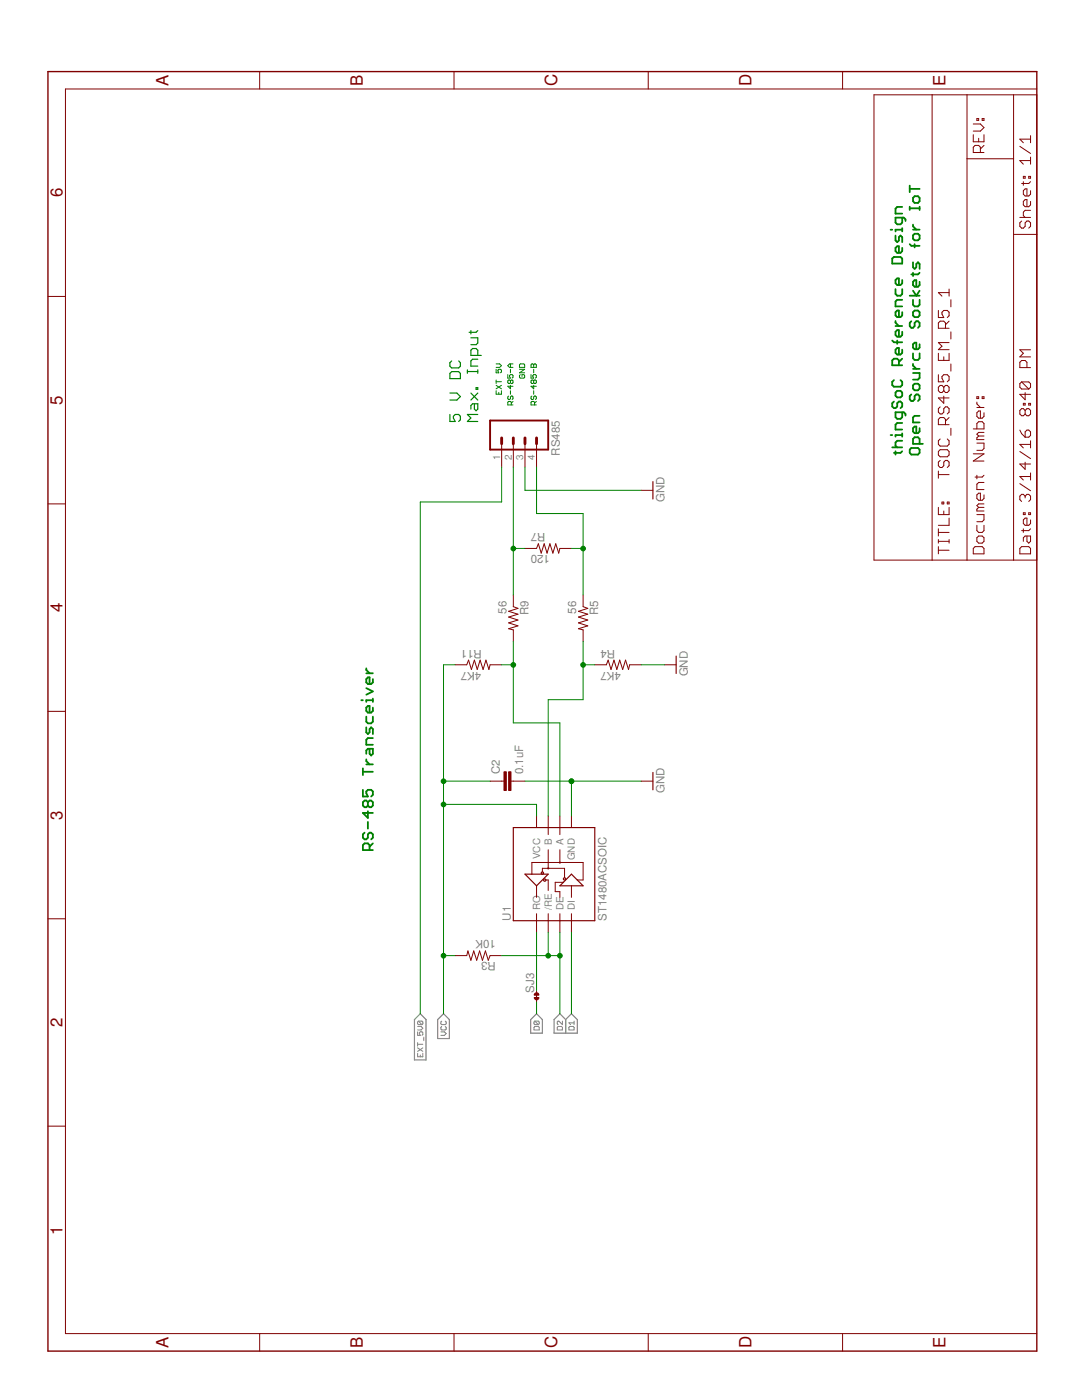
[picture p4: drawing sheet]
<svg xmlns="http://www.w3.org/2000/svg" width="216mm" height="279mm" viewBox="0 0 216 279" stroke-linecap="round" stroke-linejoin="round" font-family="sans-serif">
<defs><g id="words">
<g font-size="3.4" fill="#800000">
<text x="33.6" y="17.1" transform="rotate(-90 33.6 17.1)">A</text>
<text x="72.4" y="17.1" transform="rotate(-90 72.4 17.1)">B</text>
<text x="111.2" y="17.2" transform="rotate(-90 111.2 17.2)">C</text>
<text x="149.9" y="17.2" transform="rotate(-90 149.9 17.2)">D</text>
<text x="188.7" y="17.1" transform="rotate(-90 188.7 17.1)">E</text>
<text x="12.5" y="39.4" transform="rotate(-90 12.5 39.4)">6</text>
<text x="12.5" y="80.8" transform="rotate(-90 12.5 80.8)">5</text>
<text x="12.5" y="122.2" transform="rotate(-90 12.5 122.2)">4</text>
<text x="12.5" y="163.6" transform="rotate(-90 12.5 163.6)">3</text>
<text x="12.5" y="205" transform="rotate(-90 12.5 205)">2</text>
<text x="12.5" y="246.4" transform="rotate(-90 12.5 246.4)">1</text>
<text x="33.6" y="269" transform="rotate(-90 33.6 269)">A</text>
<text x="72.4" y="269" transform="rotate(-90 72.4 269)">B</text>
<text x="111.2" y="269.1" transform="rotate(-90 111.2 269.1)">C</text>
<text x="149.9" y="269.1" transform="rotate(-90 149.9 269.1)">D</text>
<text x="188.7" y="269" transform="rotate(-90 188.7 269)">E</text>
</g>
<g font-size="2.3" fill="#808080">
<text x="111.7" y="90.9" transform="rotate(-90 111.7 90.9)">RS485</text>
<text x="132.6" y="100.2" transform="rotate(-90 132.6 100.2)">GND</text>
<text x="108.8" y="106.5" transform="rotate(-180 108.8 106.5)">R7</text>
<text x="109.7" y="110.8" transform="rotate(-180 109.7 110.8)">120</text>
<text x="101" y="122.4" transform="rotate(-90 101 122.4)">56</text>
<text x="105.4" y="122.8" transform="rotate(-90 105.4 122.8)">R9</text>
<text x="115" y="122.4" transform="rotate(-90 115 122.4)">56</text>
<text x="119.4" y="122.8" transform="rotate(-90 119.4 122.8)">R5</text>
<text x="96.2" y="129.7" transform="rotate(-180 96.2 129.7)">R11</text>
<text x="122.8" y="129.7" transform="rotate(-180 122.8 129.7)">R4</text>
<text x="96" y="134.1" transform="rotate(-180 96 134.1)">4K7</text>
<text x="123.9" y="134.1" transform="rotate(-180 123.9 134.1)">4K7</text>
<text x="137.2" y="135" transform="rotate(-90 137.2 135)">GND</text>
<text x="99.8" y="154.5" transform="rotate(-90 99.8 154.5)">C2</text>
<text x="104.4" y="154.5" transform="rotate(-90 104.4 154.5)">0.1uF</text>
<text x="132.6" y="158.2" transform="rotate(-90 132.6 158.2)">GND</text>
<text x="102" y="183.7" transform="rotate(-90 102 183.7)">U1</text>
<text x="121" y="183.7" transform="rotate(-90 121 183.7)">ST1480ACSOIC</text>
<text x="98.9" y="187.7" transform="rotate(-180 98.9 187.7)">10K</text>
<text x="98.9" y="192.1" transform="rotate(-180 98.9 192.1)">R3</text>
<text x="106.6" y="198.1" transform="rotate(-90 106.6 198.1)">SJ3</text>
</g>
<g font-size="2" fill="#808080">
<text x="99.8" y="91.8" transform="rotate(-90 99.8 91.8)">1</text>
<text x="102.1" y="91.8" transform="rotate(-90 102.1 91.8)">2</text>
<text x="104.4" y="91.8" transform="rotate(-90 104.4 91.8)">3</text>
<text x="106.7" y="91.8" transform="rotate(-90 106.7 91.8)">4</text>
<text x="107.8" y="171.5" transform="rotate(-90 107.8 171.5)">VCC</text>
<text x="110.1" y="168.6" transform="rotate(-90 110.1 168.6)">B</text>
<text x="112.4" y="168.6" transform="rotate(-90 112.4 168.6)">A</text>
<text x="114.7" y="171.7" transform="rotate(-90 114.7 171.7)">GND</text>
<text x="107.8" y="181.6" transform="rotate(-90 107.8 181.6)">RO</text>
<text x="110.1" y="181.6" transform="rotate(-90 110.1 181.6)">/RE</text>
<text x="112.4" y="181.6" transform="rotate(-90 112.4 181.6)">DE</text>
<text x="114.7" y="181.6" transform="rotate(-90 114.7 181.6)">DI</text>
</g>
</g></defs>
<path d="M82.7 203.5l1.2-1.2 1.1 1.2v8h-2.3zM87.3 203.5l1.2-1.2 1.2 1.2v3.8h-2.4zM105.9 203.5l1.2-1.2 1.1 1.2v2.7h-2.3zM110.6 203.5l1.1-1.2 1.2 1.2 1.1-1.2 1.2 1.2v2.7h-4.6zM112.9 203.5v2.7" fill="none" stroke="#808080" stroke-width=".23"/>
<g fill="none" stroke="#808080" stroke-width=".2">
<path d="M83.3 205.9v.7h.6l-.2-.3 .2-.4h.3l.2 .2v.4l-.2 .1M83.3 208.1v.7M83.3 210.2v.7h1.1v-.7M83.3 209.1l1.1 .7M83.3 208.4h1.1M83.3 204.9h.7l.4 .3-.4 .3h-.7M83.5 203.8l-.2 .2v.3l.2 .2h.7M83.5 203.8h.7l.2 .2v.3l-.2 .2M83.5 203.8l.7 .7M83.9 210.5v.4M84.4 209.1l-1.1 .7M84.6 207v.7"/>
<path d="M88 205.9h.7l.3 .4-.3 .3h-.7M88.1 204.9l-.1 .1v.4l.1 .1h.7l.2-.1v-.4l-.2-.1M88.1 203.8l-.1 .2v.3l.1 .2h.7l.2-.2v-.3l-.2-.2M106.7 204.9h.7l.2 .1v.5h-1v-.5zM106.7 203.8l-.1 .2v.3l.1 .2h.7M106.7 203.8h.7l.2 .2v.3l-.2 .2M106.7 203.8l.7 .7M111.4 204.9h.7l.1 .1v.5h-1v-.5zM112.2 203.8v.7l-.7-.7-.3 .2v.3l.2 .2M113.7 204.9h.7l.2 .1v.5h-1.1v-.5zM114.6 203.8v.7M114.6 204.1h-1.1l.4 .4"/>
</g>
<g fill="none" stroke="#800000" stroke-width=".2">
<path d="M51.8 14.3v3.5M90.6 14.3v3.5M129.3 14.3v3.5M168.1 14.3v3.5M174.4 18.9h32.5v92.9h-32.5zM186 18.9v92.9M193 18.9v92.9M202.2 18.9v92.9M206.9 17.8h-193.8v248.3h193.8M193 31.7h9.2M194.2 26.9v1.4h2.1v-1.4M194.2 24.7h1.4l.7 .8-.7 .7h-1.4"/>
<path d="M194.9 23.7h.4v.3h-.4zM195.3 27.6v.7M195.6 30.4v-1l-.3-.4h-.7l-.4 .4v1h2.1M196 23.7h.3v.3h-.3zM196.3 29l-.7 .7M203.5 29.2l2.1 1.4M204.2 35.2h.4v.4h-.4zM204.2 36.3v.7M205.3 35.2h.3v.4h-.3zM205.6 27.1v1.4M205.6 31.3v1.5M205.6 38.1v.7l-.3 .3h-.7l-.4-.3v-.7l.4-.4h.3v1.4"/>
<path d="M205.6 36.3l-.3 .3h-1.4M205.6 32h-2.1l.7 .8M205.6 27.8h-2.1l.7 .7M9.6 59.2h3.5M189.4 57.7v1.4M189.4 58.4h-2.2l.8 .7M189.7 59.8v1.4M202.2 46.8h4.7M203.5 43.4h2.1M203.9 44.1l-.4 .4v.7l.4 .3h.3l.4-.3v-.7l.3-.4h.4l.3 .4v.7l-.3 .3M205.6 40.2v.7l-.3 .4h-.7l-.4-.4v-.7l.4-.4h.3v1.5M205.6 42h-1l-.4 .3v.7l.4 .4"/>
<path d="M187.2 74.8v1.4h1.1l-.3-.7v-.4l.3-.3h.7l.4 .3v.7l-.4 .4M187.2 70.5v1.4h2.2v-1.4M187.2 62v1.4h1.1l-.3-.7v-.4l.3-.3h.7l.4 .3v.7l-.4 .4M188.3 77.3l-.3-.4h-.4l-.4 .4v.7l.4 .3h.4l.3-.3M188.3 77.3l.4-.4h.3l.4 .4v.7l-.4 .3h-.3l-.4-.3M188.3 71.2v.7M188.3 77.3v.7M188.3 79.1v1.4l-1.1-1.1h2.2M188.7 65.5v-1l-.4-.4h-.7l-.4 .4v1h2.2M189.4 68.4h-2.2l.8 .7-.8 .7h2.2M189.4 64.1l-.7 .7M189.7 66.2v1.4"/>
<path d="M189.7 72.6v1.5M194.9 79.2h.4v.3h-.4zM196 79.2h.3v.3h-.3zM203.9 76.2h1.4l.3 .4v.7l-.3 .3M203.9 76.2l-.4 .4v.7l.4 .3h1.4M203.9 76.2l1.4 1.4M204.6 78.4v1.4l-1.1-1.1h2.1M204.9 73.4v-1.1l-.3-.4h-.7l-.4 .4v1.1h2.1M205.6 69.8h-2.1l.7 .7-.7 .7h2.1M100.1 88.6v4.6M102.4 88.6v4.6M104.8 88.6v4.6"/>
<path d="M107.1 88.6v4.6M128 97.9h2.3M187.2 94v1.4M187.2 94.7h2.2M187.6 81.2l-.4 .4v.7l.4 .3h.4l.3-.3v-.7l.4-.4h.3l.4 .4v.7l-.4 .3M187.6 87.6l-.4 .4v.7l.4 .3h1.4l.4-.3v-.7l-.4-.4M187.6 89.7h1.4l.4 .4v.7l-.4 .4h-1.4l-.4-.4v-.7zM187.6 91.9l-.4 .3v.7l.4 .4h.4l.3-.4v-.7l.4-.3h.3l.4 .3v.7l-.4 .4M188.7 84.8v-1.1l-.4-.4h-.7l-.4 .4v1.1h2.2M189.4 83.3l-.7 .7M189.7 85.5v1.4M194.2 85.6h2.1v-1.1l-.3-.3h-.7l-.4 .3v1.1"/>
<path d="M194.2 90.6h2.1l-2.1 1.4h2.1M194.9 88.4h1.4v1.1l-.3 .4h-1.1M194.9 80.2v.4l.7 .7M194.9 94.8v.8M194.9 81.3h1.4M195.3 87l-.4 .4v.3h1.4M195.3 87h1M196.3 82.4v.7l-.3 .4h-.7l-.4-.4v-.7l.4-.4h.3v1.5M196.3 98.8v.7l-.3 .3h-.7l-.4-.3v-.7l.4-.4h.3v1.4M196.3 96.3h-1l-.4 .3v1.1h1.4M196.3 94.8l-.3 .4h-1.4M196.3 86.3h-1l-.4 .4 .4 .3"/>
<path d="M203.5 96.5l2.1 1.4M203.5 90.1l2.1 1.4M203.5 85.8l.4 .8 .7 .6M204.2 80.5h.4v.3h-.4zM204.6 81.9l.3-.3h.4l.3 .3v.7l-.3 .4h-.4l-.3-.4M204.6 99l.3-.3h.4l.3 .3v.7l-.3 .4M204.6 81.9l-.4-.3h-.3l-.4 .3v.7l.4 .4h.3l.4-.4M204.6 99l-.4-.3h-.3l-.4 .3v.7l.4 .4M204.6 81.9v.7M204.6 92.2v1.5l-1.1-1.1h2.1M204.6 99v.4M204.9 85.8h.4l.3 .4v.7l-.3 .3h-.7v-1z"/>
<path d="M205.3 80.5h.3v.3h-.3zM205.6 88v1.4M205.6 94.4v1.4M205.6 95.1h-2.1l.7 .7M205.6 88.7h-2.1l.7 .7M9.6 100.6h3.5M102.4 118.7v2.4l1 .3-1.9 .6 1.9 .6-1.9 .5 1.9 .6-1.9 .6 1.9 .6-1.9 .6 .9 .2v2.3M104.8 109.5h2.3l.3-1 .6 1.9 .6-1.9 .6 1.9 .5-1.9 .6 1.9 .6-1.9 .6 1.9 .2-.9h2.3M116.4 118.7v2.4l.9 .3-1.9 .6 1.9 .6-1.9 .5 1.9 .6-1.9 .6 1.9 .6-1.9 .6 1 .2v2.3M187.2 101.3v1.4h2.2v-1.4M187.2 109.8h2.2M187.2 105.5v1.5"/>
<path d="M187.2 107.7v.7M187.2 109.1v1.4M187.2 108h2.2M187.2 106.3h2.2M188 100.2h.3v.4h-.3zM188.3 102v.7M189 100.2h.4v.4h-.4zM189.4 103.4v1.4h-2.2M189.4 107.7v.7M194.2 109.5l.4-.4h1.4l.3 .4v1h-2.1zM194.9 107.3l.4-.3h.7l.3 .3v.7l-.3 .4h-.7l-.4-.4zM194.9 102.7h1.4v1.1l-.3 .3h-1.1"/>
<path d="M194.9 104.8v1.1l.4 .4h.7l.3-.4v-1.1M195.3 101.3l-.4 .3v.4h1.4M195.3 101.3h1M196.3 100.6h-1l-.4 .3 .4 .4M203.9 109.1h1.4l.3 .4v1h-2.1v-1zM204.2 102.3h.4v.4h-.4zM204.2 105.5v.8M204.9 107v1l.4 .4 .3-.4v-1h-1l-.4 .3v.7M205.3 102.3h.3v.4h-.3zM205.6 103.8v.7l-.3 .3h-.7l-.4-.3v-.7l.4-.4h.3v1.4M205.6 105.5l-.3 .4h-1.4M90.8 132.7h2.3l.4-1 .6 1.9 .6-1.9 .5 1.9 .6-1.9 .6 1.9 .6-1.9 .6 1.9 .2-.9h2.3"/>
<path d="M118.7 132.7h2.3l.3-1 .6 1.9 .6-1.9 .6 1.9 .6-1.9 .5 1.9 .6-1.9 .6 1.9 .2-.9h2.4M132.6 132.7h2.3M9.6 142h3.5M97.8 155.9h2.8M102 155.9h2.8M128 155.9h2.3M106.1 174.5v-2.4h10.3v3.5h-1.2M107.1 162.9v2.3M107.1 176.8v2.3M108.2 174v-.7h4.4v1.9M108.9 175.6h.5v2.1M109.4 162.9v3.7"/>
<path d="M109.4 169.6v3.7M111.7 162.9v3.7M111.7 169.6v2.5M112.4 176.1h-1.6v1.8h.9v1.2M114 162.9v2.3M114 176.8v2.3M9.6 183.4h3.5M90.8 190.7h2.3l.3-.9 .6 1.8 .5-1.8 .6 1.8 .6-1.8 .6 1.8 .6-1.8 .5 1.8 .4-.9h2.3M107.1 182.4v3.7M107.1 197.7v.4M107.1 199.3v.7M109.4 182.4v3.7"/>
<path d="M111.7 182.4v3.7M114 182.4v3.7M9.6 224.7h3.5M51.8 266.1v3.5M90.6 266.1v3.5M129.3 266.1v3.5M168.1 266.1v3.5"/>
<circle cx="109.4" cy="173.3" r=".11"/>
<circle cx="111.7" cy="172.1" r=".11"/>
</g>
<g fill="#800000" stroke="#800000" stroke-width=".2">
<path d="M101.5 154h.5v3.8h-.5z"/>
<path d="M100.6 154h.4v3.8h-.4z"/>
</g>
<g fill="none" stroke="#800000" stroke-width=".23">
<path d="M130.3 96.1v3.5M134.9 130.9v3.5M130.3 154.2v3.4M102.4 165.2h16.3v18.5h-16.3zM104.8 174.5h4.6l-2.3 2.3zM114 174.5l2.4 2.3h-4.7zM107.1 198.6v.5"/>
<circle cx="108.2" cy="174.2" r=".23"/>
<circle cx="108.7" cy="175.6" r=".23"/>
<circle cx="112.6" cy="175.4" r=".23"/>
</g>
<path d="M97.8 83.9h11.6v5.8h-11.6z" fill="none" stroke="#800000" stroke-width=".38"/>
<path d="M100.1 87.4v1.2M102.4 87.4v1.2M104.8 87.4v1.2M107.1 87.4v1.2" fill="none" stroke="#800000" stroke-width=".57"/>
<path d="M9.6 14.3h197.3v255.3h-197.3z" fill="none" stroke="#800000" stroke-width=".28"/>
<g fill="#800000" stroke="#800000" stroke-width=".2">
<path d="M106.6 199.1h.9a.47 .47 0 0 1-.4 .5 .47 .47 0 0 1-.5-.5z" fill-rule="evenodd"/>
<path d="M106.7 198.3l.5-.2 .3 .2v.3h-.9z" fill-rule="evenodd"/>
</g>
<g fill="none" stroke="#008000" stroke-width=".23">
<path d="M89.8 78.4h1.4l.7 .7-.7 .7h-1.4M90.1 72l-.3 .4v.7l.3 .3h1.4l.4-.3v-.7l-.4-.4M90.1 74.2h1.4l.4 .3v1.1h-2.1v-1.1zM93.3 74.1h2M93.3 73.8v.7M94 66v.7M94 67.4h1.3v1.1l-.3 .3h-1M94 78.4l1.3 1.4M95 77.4h.3v.3h-.3zM95.3 70.9v-1l-.3-.3h-.7l-.3 .3v1h2M95.3 71.7h-1l-.3 .3v1.1h1.3M95.3 73.8v.7"/>
<path d="M95.3 78.4l-1.3 1.4M95.3 66l-.3 .3h-1.4M89.8 82.7v1.4h1l-.3-.7v-.3l.3-.4h.7l.4 .4v.7l-.4 .3M94.7 80.6v1l.3 .4 .3-.4v-1h-1l-.3 .3v.7M95.3 82.7h-2l.7 .7-.7 .7h2"/>
</g>
<g fill="none" stroke="#008000" stroke-width=".36">
<path d="M181.5 37v1.4M181.5 37.7h2M182.5 39.2h.7l.3 .3v.7l-.3 .3h-.7l-.3-.3v-.7zM177.7 45.8h.3M178 51.6l.4-.3h1.3l.3 .3v1h-2zM178.7 47v1l.3 .3 .4-.3v-.7l.3-.3 .3 .3v1M178.7 57.7v1l.3 .3h.7l.3-.3v-1M180 41.3h-1l-.3 .3v1h1.3M180 43.4v1l-.3 .4h-.7l-.3-.4v-1h1.6l.4 .4v.3M180 45.8h-1.3v.4M180 49.5v.6l-.3 .4h-.7l-.3-.4v-.6l.3-.4h.4v1.4M180 55.9v.6l-.3 .4h-.7l-.3-.4v-.6l.3-.3h.4v1.3"/>
<path d="M180 59.8h-1l-.3 .4v1h1.3M180 45.5v.7M181.5 59h2M181.5 41.3v.6M181.5 48.7l.3 .4h1.7M181.5 41.6h2M182.2 59.8v1l.3 .4h.7l.3-.4v-1M182.2 45.8h1.3M182.2 47l.3-.3h.7l.3 .3v.6l-.3 .4h-.7l-.3-.4zM182.2 52.3v1l.3 .4 .3-.4v-.6l.4-.4 .3 .4v1M182.2 44.8v.4l.6 .6M182.2 54.4v.7"/>
<path d="M182.2 58l.6 1 .7-1M182.5 48.7v.7M183.5 41.3v.6M183.5 56.2v.7l-.3 .3h-.7l-.3-.3v-.7l.3-.3h.3v1.3M183.5 54.4l-.3 .4h-1.4M178 68l.4 .3h1.6M178.4 75.9l-.4 .3v.7l.4 .3h1.3l.3-.3v-.7l-.3-.3M178.7 64.1v.3l.7 .7M178.7 65.1h1.3M179 78h.7l.3 .3v.7l-.3 .3h-.7l-.3-.3v-.7zM179 68v.6M179.4 72.9v-1l-.4-.3h-.6l-.4 .3v1h2"/>
<path d="M180 62.3v.6l-.3 .4h-.7l-.3-.4v-.6l.3-.3h.4v1.3M180 66.2v.7l-.3 .3h-.7l-.3-.3v-.7l.3-.3h.4v1.3M180 69.8v.6l-.3 .4h-.7l-.3-.4v-.6l.3-.4h.4v1.4M180 71.6l-.6 .6M181.8 64.1l-.3 .3v.7l.3 .3h.4l.3-.3v-.7l.3-.3h.4l.3 .3v.7l-.3 .3M181.8 78.7l-.3 .3v.7l.3 .3h.4l.3-.3v-.7l.3-.3h.4l.3 .3v.7l-.3 .3M182.2 62.3l.3-.3h.7l.3 .3v.6l-.3 .4h-.7l-.3-.4zM182.2 70.5v1l.3 .3h.7l.3-.3v-1M182.2 74.4h1.3v1l-.3 .4h-1M182.2 76.9l.3-.3h.7l.3 .3v.7l-.3 .3h-.7l-.3-.3zM182.2 72.6v.4l.6 .6M182.2 73.6h1.3"/>
<path d="M183.5 68.7v.7l-.3 .3h-.7l-.3-.3v-.7l.3-.3h.3v1.3M177.7 86.8h.3M178 89.3h2M178.4 80.1l-.4 .4v.6l.4 .3h.3l.3-.3v-.6l.4-.4h.3l.3 .4v.6l-.3 .3M178.7 90.1v.6M180 90.1l-.3 .3h-1.3M180 82.3v1l-.3 .3h-.7l-.3-.3v-1h1.6l.4 .3v.3M180 84.4h-1l-.3 .4v.9h1.3M180 86.8h-1.3v.3M180 88h-1l-.3 .3v.7l.3 .3M180 86.5v.6M181.8 89.4h1.4l.3 .3v.7l-.3 .3h-1.4l-.3-.3v-.7z"/>
<path d="M183.5 85.4v.7l-.3 .3h-.7l-.3-.3v-.7l.3-.3h.3v1.3M183.5 88.6v-1l-.3-.3h-.7l-.3 .3v1h1.9M183.5 83h-1l-.3 .3v1h1.3M72.1 139.7h.3M73.1 133.4v.3l.6 .7M73.1 137.3l1.3 .7-1.3 .6M73.1 134.4h1.3M74.4 135.5v.7l-.3 .3h-.7l-.3-.3v-.7l.3-.3h.3v1.3M74.4 139.4v.7M74.4 139.7h-1.3v.4M72.4 153.4v1.3M72.4 157.6v1.4h1l-.3-.7v-.3l.3-.4h.7l.3 .4v.6l-.3 .4"/>
<path d="M72.4 154h2M73.1 145.2v1l.3 .3 .3-.3v-.7l.4-.3 .3 .3v1M73.1 143v1l.3 .4h.7l.3-.4v-1M73.1 151.6v.3l.6 .6M73.1 152.5h1.3M73.7 149.4v1l.4 .4 .3-.4v-1h-1l-.3 .4v.6M74.4 141.2v.7l-.3 .3h-.7l-.3-.3v-.7l.3-.3h.3v1.3M74.4 147.3h-1l-.3 .3v1h1.3M72.7 166.2l-.3 .3v.7l.3 .3h.4l.3-.3v-.7l.3-.3h.4l.3 .3v.7l-.3 .3M73.4 160.1l-.3-.3h-.4l-.3 .3v.7l.3 .3h.4l.3-.3M73.4 160.1v.7M73.4 161.9v1.3l-1-1h2"/>
<path d="M73.4 164v1.4M73.4 160.1l.3-.3h.4l.3 .3v.7l-.3 .3h-.4l-.3-.3M73.7 169.7v-1l-.3-.4h-.7l-.3 .4v1h2M74.4 168.3l-.7 .7"/>
</g>
<g fill="none" stroke="#008000" stroke-width=".2">
<path d="M99 73.7v.7h.5l-.1-.4 .1-.3h.4l.2 .2v.3l-.2 .2M99 75.8v.7M99 78v.7h1.1v-.7M99 76.9l1.1 .7M99 76.2h1.1M99 72.6h.7l.4 .4-.4 .3h-.7M99.5 78.3v.4M100.1 76.9l-1.1 .7M101.3 74.8v.7h.6l-.2-.4 .2-.3h.3l.2 .2v.3l-.2 .2M101.5 79l-.2 .2v.4l.4 .1 .2-.1v-.4l.3-.2 .2 .2v.4l-.2 .1M101.9 76l-.2-.2-.4 .2v.4l.2 .1 .4-.1M101.9 72.6v.7"/>
<path d="M101.9 73.7v.7M101.9 76v.4M101.9 76.9v.7l-.6-.5h1.1M101.9 78v.7M101.9 76l.1-.2 .4 .2v.4l-.2 .1-.3-.1M102.4 72.6h-.7l-.4 .4 .4 .3h.7M103.7 73.7h1l-1 .7h1M103.8 72.6h.7l.2 .2v.5h-1v-.5zM103.8 74.8l-.1 .2v.3l.1 .2h.7l.2-.2v-.3l-.2-.2h-.3v.3M106 74.8v.7h.5l-.2-.4 .2-.3h.3l.2 .2v.3l-.2 .2M106.1 72.6l.4 .2 .3-.2 .2 .2v.5h-1v-.5zM106.1 79l-.1 .2v.4l.3 .1 .2-.1v-.4l.3-.2 .2 .2v.4l-.2 .1"/>
<path d="M106.5 76l.2-.2 .3 .2v.4l-.2 .1-.3-.1M106.5 76l-.2-.2-.3 .2v.4l.1 .1 .4-.1M106.5 76.9v.7l-.5-.5h1M106.5 72.8v.5M106.5 73.7v.7M106.5 76v.4M106.5 78v.7M100.1 93.2v7h-16.2v102.1M102 80.8v-.5l-.1-.2h-.4l-.2 .2v.5h1.1M102.4 80.1l-.4 .4M102.4 93.2v25.5M104.8 93.2v4.7h23.2"/>
<path d="M106.7 80.8v-.5l-.2-.2h-.4l-.1 .2v.5h1M107 80.1l-.3 .4M107.1 93.2v9.3h9.3v16.2M102.4 109.5h2.4M114 109.5h2.4M90.8 132.7h-2.3v69.6M100.1 132.7h2.3M102.4 128v16.3h9.3v18.6M116.4 132.7h2.3M116.4 128v11.6h-7v23.3M128 132.7h4.6M88.5 155.9h9.3"/>
<path d="M104.8 155.9h23.2M114 155.9v7M88.5 160.5h18.6v2.4M88.5 190.7h2.3M100.1 190.7h11.6M107.1 186.1v11.6M109.4 186.1v4.6M111.7 186.1v16.2M114 186.1v16.2M107.1 200v2.3"/>
</g>
<g fill="#008000" stroke="#008000" stroke-width=".2">
<circle cx="114" cy="155.9" r=".47"/>
<circle cx="102.4" cy="132.7" r=".47"/>
<circle cx="111.7" cy="190.7" r=".47"/>
<circle cx="109.4" cy="190.7" r=".47"/>
<circle cx="88.5" cy="160.5" r=".47"/>
<circle cx="88.5" cy="155.9" r=".47"/>
<circle cx="88.5" cy="190.7" r=".47"/>
<circle cx="116.4" cy="109.5" r=".47"/>
<circle cx="116.4" cy="132.7" r=".47"/>
<circle cx="102.4" cy="109.5" r=".47"/>
</g>
<use href="#words"/>
</svg>
